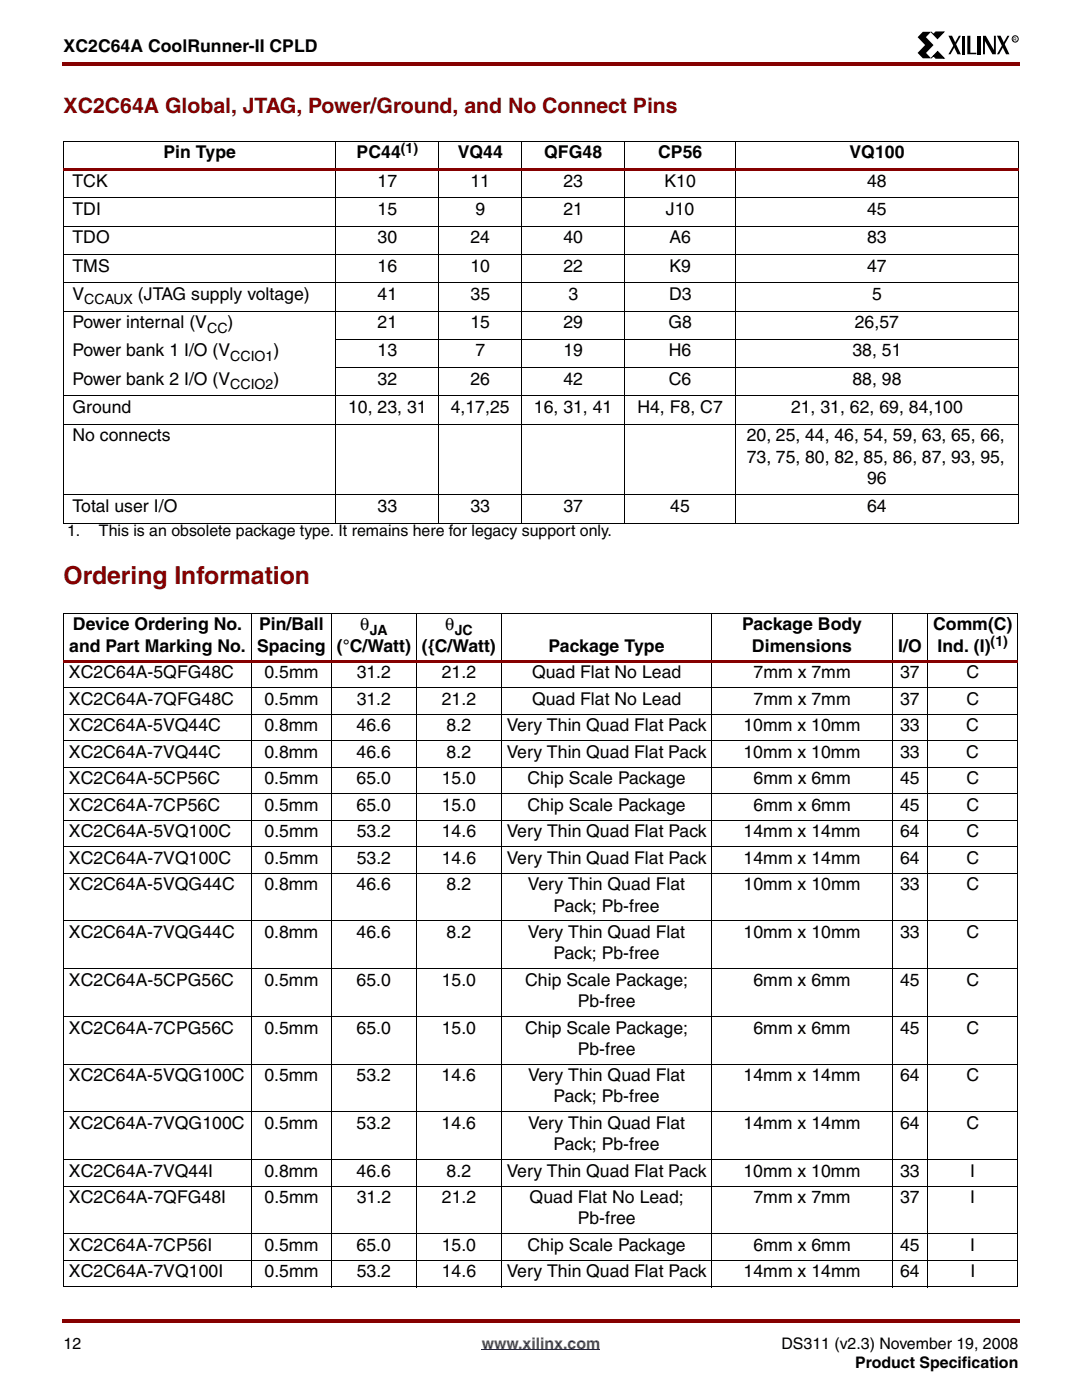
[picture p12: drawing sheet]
<svg xmlns="http://www.w3.org/2000/svg" width="216mm" height="279mm" viewBox="0 0 216 279" stroke-linecap="round" stroke-linejoin="round" font-family="sans-serif">
<defs><g id="words">
<text font-size="4.9" fill="#850000" x="12.7" y="116.5">Ordering Information</text>
<text font-size="4.2" fill="#850000" x="12.7" y="22.6">XC2C64A Global, JTAG, Power/Ground, and No Connect Pins</text>
<g font-size="3.5">
<text x="12.7" y="10.5">XC2C64A CoolRunner-II CPLD</text>
<text x="32.6" y="31.6">Pin Type</text>
<text x="71.2" y="31.6">PC44</text>
<text x="91.3" y="31.6">VQ44</text>
<text x="108.6" y="31.6">QFG48</text>
<text x="131.3" y="31.6">CP56</text>
<text x="169.5" y="31.6">VQ100</text>
<text x="14.5" y="37.3">TCK</text>
<text x="75.3" y="37.3">17</text>
<text x="93.9" y="37.3">11</text>
<text x="112.4" y="37.3">23</text>
<text x="132.6" y="37.3">K10</text>
<text x="173" y="37.3">48</text>
<text x="14.5" y="42.9">TDI</text>
<text x="75.3" y="42.9">15</text>
<text x="94.9" y="42.9">9</text>
<text x="112.4" y="42.9">21</text>
<text x="132.9" y="42.9">J10</text>
<text x="173" y="42.9">45</text>
<text x="14.5" y="48.6">TDO</text>
<text x="75.3" y="48.6">30</text>
<text x="93.9" y="48.6">24</text>
<text x="112.4" y="48.6">40</text>
<text x="133.6" y="48.6">A6</text>
<text x="173" y="48.6">83</text>
<text x="14.5" y="54.2">TMS</text>
<text x="14.5" y="59.9">V</text>
<text x="27.5" y="59.9">(JTAG supply voltage)</text>
<text x="75.3" y="54.2">16</text>
<text x="75.4" y="59.9">41</text>
<text x="93.9" y="54.2">10</text>
<text x="93.9" y="59.9">35</text>
<text x="112.4" y="54.2">22</text>
<text x="113.4" y="59.9">3</text>
<text x="133.5" y="59.9">D3</text>
<text x="133.6" y="54.2">K9</text>
<text x="173" y="54.2">47</text>
<text x="174" y="59.9">5</text>
<text x="14.5" y="65.5">Power internal (V</text>
<text x="45.4" y="65.5">)</text>
<text x="75.3" y="65.5">21</text>
<text x="93.9" y="65.5">15</text>
<text x="112.4" y="65.5">29</text>
<text x="133.4" y="65.5">G8</text>
<text x="170.6" y="65.5">26,57</text>
<text x="14.5" y="71.1">Power bank 1 I/O (V</text>
<text x="54.6" y="71.1">)</text>
<text x="75.3" y="71.1">13</text>
<text x="94.8" y="71.1">7</text>
<text x="112.4" y="71.1">19</text>
<text x="133.5" y="71.1">H6</text>
<text x="170.1" y="71.1">38, 51</text>
<text x="14.5" y="76.8">Power bank 2 I/O (V</text>
<text x="54.6" y="76.8">)</text>
<text x="75.3" y="76.8">32</text>
<text x="93.9" y="76.8">26</text>
<text x="112.4" y="76.8">42</text>
<text x="133.5" y="76.8">C6</text>
<text x="170.1" y="76.8">88, 98</text>
<text x="14.5" y="82.4">Ground</text>
<text x="69.4" y="82.4">10, 23, 31</text>
<text x="90" y="82.4">4,17,25</text>
<text x="106.5" y="82.4">16, 31, 41</text>
<text x="127.2" y="82.4">H4, F8, C7</text>
<text x="157.8" y="82.4">21, 31, 62, 69, 84,100</text>
<text x="14.5" y="88.1">No connects</text>
<text x="149" y="88.1">20, 25, 44, 46, 54, 59, 63, 65, 66,</text>
<text x="149" y="92.3">73, 75, 80, 82, 85, 86, 87, 93, 95,</text>
<text x="173" y="96.5">96</text>
<text x="14.5" y="102.2">Total user I/O</text>
<text x="75.3" y="102.2">33</text>
<text x="93.9" y="102.2">33</text>
<text x="112.4" y="102.2">37</text>
<text x="133.8" y="102.2">45</text>
<text x="173" y="102.2">64</text>
<text x="14.6" y="125.8">Device Ordering No.</text>
<text x="51.7" y="125.8">Pin/Ball</text>
<text x="71.9" y="125.8">θ</text>
<text x="88.8" y="125.8">θ</text>
<text x="148.1" y="125.8">Package Body</text>
<text x="186.2" y="125.8">Comm(C)</text>
<text x="13.8" y="130">and Part Marking No.</text>
<text x="51.3" y="130">Spacing</text>
<text x="67.2" y="130">(°C/Watt)</text>
<text x="84.2" y="130">({C/Watt)</text>
<text x="109.5" y="130">Package Type</text>
<text x="150.1" y="130">Dimensions</text>
<text x="179.2" y="130">I/O</text>
<text x="187.1" y="130">Ind. (I)</text>
<text x="13.8" y="135.3">XC2C64A-5QFG48C</text>
<text x="52.8" y="135.3">0.5mm</text>
<text x="71.2" y="135.3">31.2</text>
<text x="88.2" y="135.3">21.2</text>
<text x="106.2" y="135.3">Quad Flat No Lead</text>
<text x="150.4" y="135.3">7mm x 7mm</text>
<text x="179.6" y="135.3">37</text>
<text x="192.8" y="135.3">C</text>
<text x="13.8" y="140.6">XC2C64A-7QFG48C</text>
<text x="52.8" y="140.6">0.5mm</text>
<text x="71.2" y="140.6">31.2</text>
<text x="88.2" y="140.6">21.2</text>
<text x="106.2" y="140.6">Quad Flat No Lead</text>
<text x="150.4" y="140.6">7mm x 7mm</text>
<text x="179.6" y="140.6">37</text>
<text x="192.8" y="140.6">C</text>
<text x="13.8" y="145.9">XC2C64A-5VQ44C</text>
<text x="52.7" y="145.9">0.8mm</text>
<text x="71.1" y="145.9">46.6</text>
<text x="89.1" y="145.9">8.2</text>
<text x="101.1" y="145.9">Very Thin Quad Flat Pack</text>
<text x="148.4" y="145.9">10mm x 10mm</text>
<text x="179.6" y="145.9">33</text>
<text x="192.8" y="145.9">C</text>
<text x="13.8" y="151.2">XC2C64A-7VQ44C</text>
<text x="52.7" y="151.2">0.8mm</text>
<text x="71.1" y="151.2">46.6</text>
<text x="89.1" y="151.2">8.2</text>
<text x="101.1" y="151.2">Very Thin Quad Flat Pack</text>
<text x="148.4" y="151.2">10mm x 10mm</text>
<text x="179.6" y="151.2">33</text>
<text x="192.8" y="151.2">C</text>
<text x="13.8" y="156.5">XC2C64A-5CP56C</text>
<text x="13.8" y="161.8">XC2C64A-7CP56C</text>
<text x="52.8" y="156.5">0.5mm</text>
<text x="52.8" y="161.8">0.5mm</text>
<text x="71.2" y="156.5">65.0</text>
<text x="71.2" y="161.8">65.0</text>
<text x="88.1" y="156.5">15.0</text>
<text x="88.1" y="161.8">15.0</text>
<text x="105.3" y="156.5">Chip Scale Package</text>
<text x="105.3" y="161.8">Chip Scale Package</text>
<text x="150.4" y="156.5">6mm x 6mm</text>
<text x="150.4" y="161.8">6mm x 6mm</text>
<text x="179.6" y="156.5">45</text>
<text x="179.6" y="161.8">45</text>
<text x="192.8" y="156.5">C</text>
<text x="192.8" y="161.8">C</text>
<text x="13.8" y="167.1">XC2C64A-5VQ100C</text>
<text x="52.8" y="167.1">0.5mm</text>
<text x="71.2" y="167.1">53.2</text>
<text x="88.2" y="167.1">14.6</text>
<text x="101.1" y="167.1">Very Thin Quad Flat Pack</text>
<text x="148.4" y="167.1">14mm x 14mm</text>
<text x="179.6" y="167.1">64</text>
<text x="192.8" y="167.1">C</text>
<text x="13.8" y="172.4">XC2C64A-7VQ100C</text>
<text x="52.8" y="172.4">0.5mm</text>
<text x="71.2" y="172.4">53.2</text>
<text x="88.2" y="172.4">14.6</text>
<text x="101.1" y="172.4">Very Thin Quad Flat Pack</text>
<text x="148.4" y="172.4">14mm x 14mm</text>
<text x="179.6" y="172.4">64</text>
<text x="192.8" y="172.4">C</text>
<text x="13.8" y="177.7">XC2C64A-5VQG44C</text>
<text x="52.8" y="177.7">0.8mm</text>
<text x="71.1" y="177.7">46.6</text>
<text x="89.1" y="177.7">8.2</text>
<text x="105.4" y="177.7">Very Thin Quad Flat</text>
<text x="148.4" y="177.7">10mm x 10mm</text>
<text x="179.6" y="177.7">33</text>
<text x="192.8" y="177.7">C</text>
<text x="110.5" y="181.9">Pack; Pb-free</text>
<text x="13.8" y="187.2">XC2C64A-7VQG44C</text>
<text x="52.8" y="187.2">0.8mm</text>
<text x="71.1" y="187.2">46.6</text>
<text x="89.1" y="187.2">8.2</text>
<text x="105.4" y="187.2">Very Thin Quad Flat</text>
<text x="110.5" y="191.5">Pack; Pb-free</text>
<text x="148.4" y="187.2">10mm x 10mm</text>
<text x="179.6" y="187.2">33</text>
<text x="192.8" y="187.2">C</text>
<text x="13.8" y="196.7">XC2C64A-5CPG56C</text>
<text x="52.8" y="196.7">0.5mm</text>
<text x="71.2" y="196.7">65.0</text>
<text x="88.1" y="196.7">15.0</text>
<text x="104.8" y="196.7">Chip Scale Package;</text>
<text x="150.3" y="196.7">6mm x 6mm</text>
<text x="179.6" y="196.7">45</text>
<text x="192.8" y="196.7">C</text>
<text x="115.3" y="201">Pb-free</text>
<text x="13.8" y="206.3">XC2C64A-7CPG56C</text>
<text x="52.8" y="206.3">0.5mm</text>
<text x="71.2" y="206.3">65.0</text>
<text x="88.1" y="206.3">15.0</text>
<text x="104.8" y="206.3">Chip Scale Package;</text>
<text x="150.3" y="206.3">6mm x 6mm</text>
<text x="179.6" y="206.3">45</text>
<text x="192.8" y="206.3">C</text>
<text x="13.8" y="215.8">XC2C64A-5VQG100C</text>
<text x="52.7" y="215.8">0.5mm</text>
<text x="71.1" y="215.8">53.2</text>
<text x="88.1" y="215.8">14.6</text>
<text x="105.4" y="215.8">Very Thin Quad Flat</text>
<text x="115.3" y="210.5">Pb-free</text>
<text x="148.4" y="215.8">14mm x 14mm</text>
<text x="179.6" y="215.8">64</text>
<text x="192.8" y="215.8">C</text>
<text x="110.5" y="220">Pack; Pb-free</text>
<text x="13.8" y="225.3">XC2C64A-7VQG100C</text>
<text x="52.7" y="225.3">0.5mm</text>
<text x="71.1" y="225.3">53.2</text>
<text x="88.1" y="225.3">14.6</text>
<text x="105.4" y="225.3">Very Thin Quad Flat</text>
<text x="148.4" y="225.3">14mm x 14mm</text>
<text x="179.6" y="225.3">64</text>
<text x="192.8" y="225.3">C</text>
<text x="110.5" y="229.6">Pack; Pb-free</text>
<text x="13.8" y="234.8">XC2C64A-7VQ44I</text>
<text x="52.7" y="234.8">0.8mm</text>
<text x="71.1" y="234.8">46.6</text>
<text x="89.1" y="234.8">8.2</text>
<text x="101.1" y="234.8">Very Thin Quad Flat Pack</text>
<text x="148.4" y="234.8">10mm x 10mm</text>
<text x="179.6" y="234.8">33</text>
<text x="193.6" y="234.8">I</text>
<text x="13.8" y="240.1">XC2C64A-7QFG48I</text>
<text x="52.8" y="240.1">0.5mm</text>
<text x="71.2" y="240.1">31.2</text>
<text x="88.2" y="240.1">21.2</text>
<text x="105.7" y="240.1">Quad Flat No Lead;</text>
<text x="115.3" y="244.4">Pb-free</text>
<text x="150.3" y="240.1">7mm x 7mm</text>
<text x="179.6" y="240.1">37</text>
<text x="193.6" y="240.1">I</text>
<text x="13.8" y="249.7">XC2C64A-7CP56I</text>
<text x="52.8" y="249.7">0.5mm</text>
<text x="71.2" y="249.7">65.0</text>
<text x="88.1" y="249.7">15.0</text>
<text x="105.3" y="249.7">Chip Scale Package</text>
<text x="150.4" y="249.7">6mm x 6mm</text>
<text x="179.6" y="249.7">45</text>
<text x="193.6" y="249.7">I</text>
<text x="13.8" y="255">XC2C64A-7VQ100I</text>
<text x="52.8" y="255">0.5mm</text>
<text x="71.2" y="255">53.2</text>
<text x="88.2" y="255">14.6</text>
<text x="101.1" y="255">Very Thin Quad Flat Pack</text>
<text x="148.4" y="255">14mm x 14mm</text>
<text x="179.6" y="255">64</text>
<text x="193.6" y="255">I</text>
</g>
<g font-size="3.2">
<text x="13.4" y="106.9">1.</text>
<text x="19.8" y="106.9">This is an obsolete package type. It remains here for legacy support only.</text>
<text x="12.7" y="269.2">12</text>
<text x="155.9" y="269.2">DS311 (v2.3) November 19, 2008</text>
<text x="170.7" y="273">Product Specification</text>
</g>
<text font-size="3.2" fill="#00f" x="96.1" y="269.2">www.xilinx.com</text>
<g font-size="2.8">
<text x="80" y="30.6">(1)</text>
<text x="16.8" y="60.7">CCAUX</text>
<text x="41.3" y="66.4">CC</text>
<text x="46" y="72">CCIO1</text>
<text x="46" y="77.7">CCIO2</text>
<text x="73.8" y="126.7">JA</text>
<text x="90.7" y="126.7">JC</text>
<text x="197.7" y="129">(1)</text>
</g>
<text font-size="1" x="202.2" y="8.1">R</text>
</g></defs>
<g fill="#850000">
<path d="M12.4 12.4h.3v.7h-.3z"/>
<path d="M12.7 12.4h190.8v.7h-190.8z"/>
</g>
<path d="M12.7 267.1h190.5v9.8h-190.5z" fill="#fff"/>
<path d="M96.1 269.4h23.7" fill="none" stroke="#00f" stroke-width=".2"/>
<g fill="#850000">
<path d="M12.4 263.2h.3v.7h-.3z"/>
<path d="M12.7 263.2h190.8v.7h-190.8z"/>
</g>
<path d="M183.1 6.4h20.1v5.2h-20.1z" fill="#fff"/>
<path d="M184.1 6.3h1.7l-1 1.1 1.5 1.6-1.5 1.6 1 1h-1.7l-1-1 1.5-1.6-1.5-1.6zM189.2 7.1h.8l1.7 3.7h-.6zM191.3 7.1h.4l-2 3.7h-.5zM191.9 7.1h.6v3.7h-.6zM193 7.1h.6v3.4h1.2v.3h-1.8zM195.1 7.1h.6v3.7h-.6zM196.1 7.1h.6l1.6 2.9v-2.9h.4v3.7h-.7l-1.5-2.6v2.6h-.4zM198.9 7.1h.8l1.7 3.7h-.7zM201 7.1h.4l-2 3.7h-.5z" fill="#000"/>
<path d="M185.8 6.4l.5 .5 .4-.5h1.6l-1.2 1.3zM187.1 10.3l1.3 1.3h-1.7l-.4-.5-.5 .5z" fill="#000" stroke="#000" stroke-width=".2"/>
<g fill="none" stroke="#000" stroke-width=".2">
<path d="M12.7 28.2h190.5M12.7 28.3v76.1M67 28.2v76.3M87.6 28.2v76.3M104.1 28.2v76.3M124.7 28.2v76.3M146.8 28.2v76.3M203.2 28.3v76.1"/>
<circle cx="202.6" cy="7.8" r=".62"/>
</g>
<path d="M12.7 33.6h190.5v.5h-190.5z" fill="#850000"/>
<g fill="none" stroke="#000" stroke-width=".2">
<path d="M12.7 39.5h190.5M12.7 45.1h190.5M12.7 50.8h190.5M12.7 56.5h190.5M12.7 62.1h190.5M12.7 79h190.5M67 67.7h136.2M67 73.4h136.2M12.7 84.7h190.5M12.7 98.8h190.5M12.7 104.4h190.5M12.7 122.4h190.4"/>
<path d="M12.7 122.4v134.4M50.2 122.4v134.5M66.1 122.4v134.5M83.1 122.4v134.5M100.1 122.4v134.5M142 122.4v134.5M178 122.4v134.5M185.1 122.4v134.5M203.1 122.4v134.4"/>
</g>
<path d="M12.7 131.7h190.4v.5h-190.4z" fill="#850000"/>
<g fill="none" stroke="#000" stroke-width=".2">
<path d="M12.7 137.2h190.4M12.7 142.5h190.4M12.7 147.8h190.4M12.7 153.1h190.4M12.7 158.4h190.4M12.7 163.7h190.4M12.7 169h190.4M12.7 174.3h190.4M12.7 183.8h190.4M12.7 193.3h190.4M12.7 202.8h190.4M12.7 212.4h190.4"/>
<path d="M12.7 221.9h190.4M12.7 231.4h190.4M12.7 236.7h190.4M12.7 246.3h190.4M12.7 251.5h190.4M12.7 256.8h190.4"/>
</g>
<use href="#words"/>
</svg>
